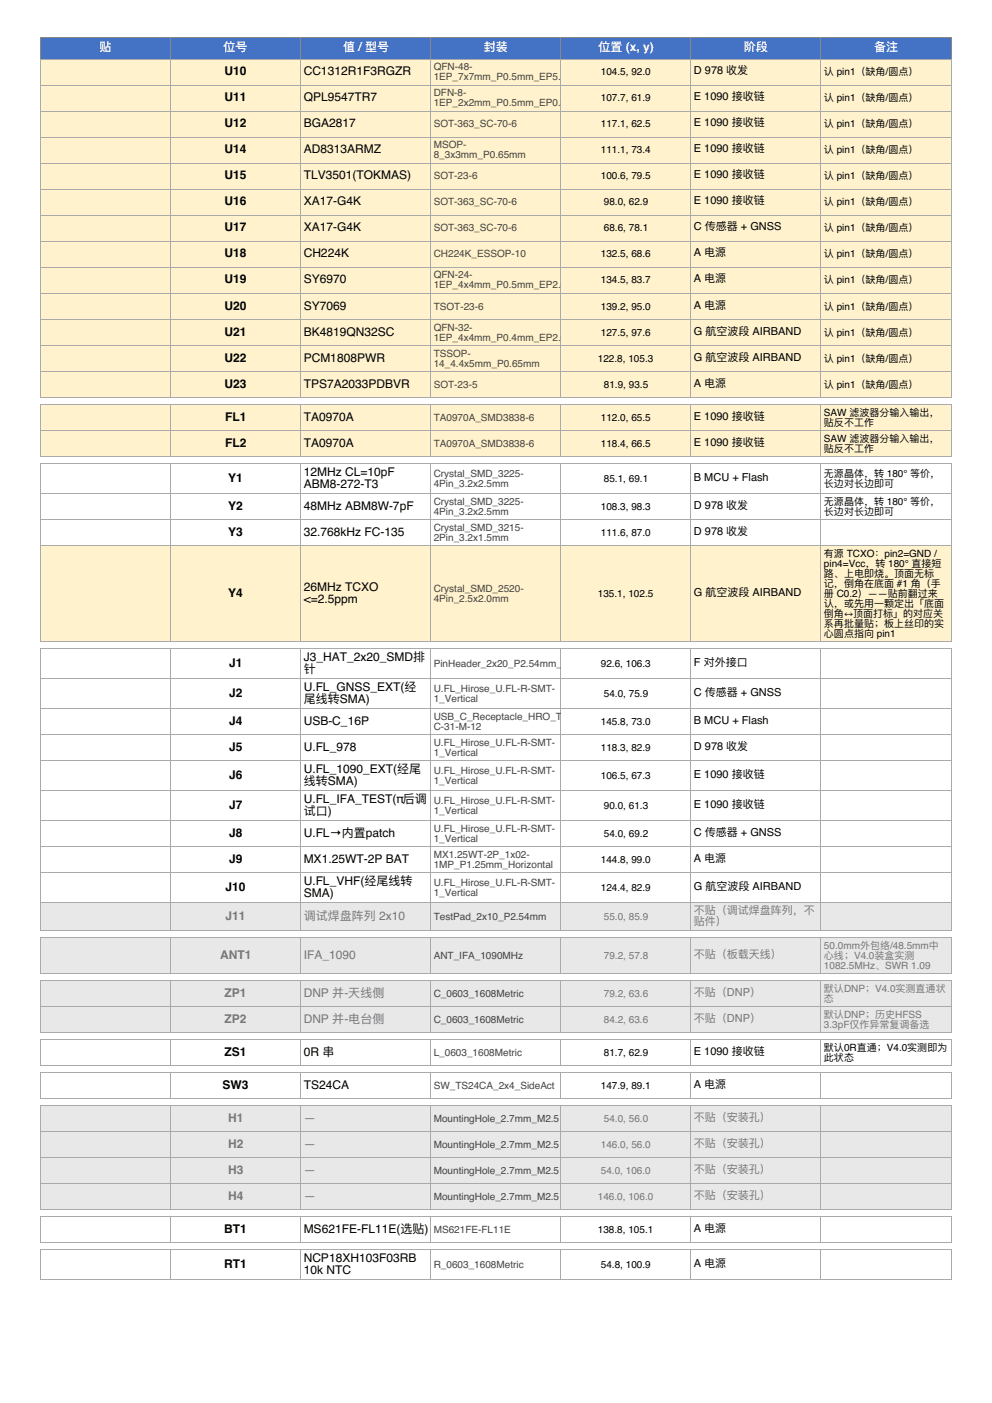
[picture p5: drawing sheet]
<svg xmlns="http://www.w3.org/2000/svg" width="210mm" height="297mm" viewBox="0 0 210 297" stroke-linecap="round" stroke-linejoin="round" font-family="sans-serif">
<defs><g id="words">
<g font-size="2.5" fill="#fff">
<text x="21.1" y="10.9">贴</text>
<text x="47.3" y="10.9">位号</text>
<text x="72.6" y="10.9">值 /型号</text>
<text x="102.4" y="10.9">封装</text>
<text x="126.6" y="10.9">位置 (x, y)</text>
<text x="157.4" y="10.9">阶段</text>
<text x="184.9" y="10.9">备注</text>
</g>
<g font-size="2.5">
<text x="47.5" y="16">U10</text>
<text x="64.3" y="16">CC1312R1F3RGZR</text>
<text x="47.5" y="21.5">U11</text>
<text x="64.3" y="21.5">QPL9547TR7</text>
<text x="47.5" y="27">U12</text>
<text x="64.3" y="27">BGA2817</text>
<text x="47.5" y="32.5">U14</text>
<text x="64.3" y="32.5">AD8313ARMZ</text>
<text x="47.5" y="38">U15</text>
<text x="64.3" y="38">TLV3501(TOKMAS)</text>
<text x="47.5" y="43.5">U16</text>
<text x="64.3" y="43.5">XA17-G4K</text>
<text x="47.5" y="49">U17</text>
<text x="64.3" y="49">XA17-G4K</text>
<text x="47.5" y="54.5">U18</text>
<text x="64.3" y="54.5">CH224K</text>
<text x="47.5" y="60">U19</text>
<text x="47.5" y="65.5">U20</text>
<text x="64.3" y="60">SY6970</text>
<text x="64.3" y="65.5">SY7069</text>
<text x="47.5" y="71">U21</text>
<text x="64.3" y="71">BK4819QN32SC</text>
<text x="47.5" y="76.5">U22</text>
<text x="64.3" y="76.5">PCM1808PWR</text>
<text x="47.5" y="82">U23</text>
<text x="64.3" y="82">TPS7A2033PDBVR</text>
<text x="47.6" y="89">FL1</text>
<text x="64.3" y="89">TA0970A</text>
<text x="47.6" y="94.5">FL2</text>
<text x="64.3" y="94.5">TA0970A</text>
<text x="48.3" y="101.9">Y1</text>
<text x="64.3" y="100.7">12MHz CL=10pF</text>
<text x="48.3" y="107.9">Y2</text>
<text x="64.3" y="103.2">ABM8-272-T3</text>
<text x="64.3" y="107.9">48MHz ABM8W-7pF</text>
<text x="48.3" y="113.4">Y3</text>
<text x="64.3" y="113.4">32.768kHz FC-135</text>
<text x="64.3" y="125">26MHz TCXO</text>
<text x="48.3" y="126.3">Y4</text>
<text x="64.3" y="127.6">&lt;=2.5ppm</text>
<text x="48.5" y="141.1">J1</text>
<text x="64.3" y="139.8">J3_HAT_2x20_SMD排</text>
<text x="64.3" y="142.4">针</text>
<text x="48.5" y="147.5">J2</text>
<text x="64.3" y="146.2">U.FL_GNSS_EXT(经</text>
<text x="64.3" y="148.7">尾线转SMA)</text>
<text x="48.5" y="153.4">J4</text>
<text x="64.3" y="153.4">USB-C_16P</text>
<text x="48.5" y="158.9">J5</text>
<text x="64.3" y="158.9">U.FL_978</text>
<text x="48.5" y="164.8">J6</text>
<text x="64.3" y="163.6">U.FL_1090_EXT(经尾</text>
<text x="64.3" y="166.1">线转SMA)</text>
<text x="48.5" y="171.2">J7</text>
<text x="64.3" y="169.9">U.FL_IFA_TEST(π后调</text>
<text x="64.3" y="172.4">试⼝)</text>
<text x="48.5" y="177.1">J8</text>
<text x="64.3" y="177.1">U.FL→内置patch</text>
<text x="48.5" y="182.6">J9</text>
<text x="64.3" y="182.6">MX1.25WT-2P BAT</text>
<text x="47.7" y="188.5">J10</text>
<text x="64.3" y="187.3">U.FL_VHF(经尾线转</text>
<text x="64.3" y="189.8">SMA)</text>
<text x="47.5" y="223.5">ZS1</text>
<text x="64.3" y="223.5">0R 串</text>
<text x="47.1" y="230.5">SW3</text>
<text x="64.3" y="230.5">TS24CA</text>
<text x="47.4" y="260.9">BT1</text>
<text x="64.3" y="260.9">MS621FE-FL11E(选贴)</text>
<text x="47.4" y="268.4">RT1</text>
<text x="64.3" y="267.1">NCP18XH103F03RB</text>
<text x="64.3" y="269.6">10k NTC</text>
</g>
<g font-size="2.5" fill="#777">
<text x="47.7" y="194.7">J11</text>
<text x="64.3" y="194.7">调试焊盘阵列 2x10</text>
<text x="46.6" y="202.9">ANT1</text>
<text x="64.3" y="202.9">IFA_1090</text>
<text x="47.5" y="211">ZP1</text>
<text x="64.3" y="211">DNP 并-天线侧</text>
<text x="47.5" y="216.5">ZP2</text>
<text x="64.3" y="216.5">DNP 并-电台侧</text>
<text x="48.3" y="237.4">H1</text>
<text x="64.3" y="237.4">—</text>
<text x="48.3" y="243">H2</text>
<text x="64.3" y="243">—</text>
<text x="48.3" y="248.5">H3</text>
<text x="64.3" y="248.5">—</text>
<text x="48.3" y="254">H4</text>
<text x="64.3" y="254">—</text>
</g>
<g font-size="2.3">
<text x="146.8" y="15.8">D 978 收发</text>
<text x="146.8" y="21.3">E 1090 接收链</text>
<text x="146.8" y="26.8">E 1090 接收链</text>
<text x="146.8" y="32.3">E 1090 接收链</text>
<text x="146.8" y="37.8">E 1090 接收链</text>
<text x="146.8" y="43.3">E 1090 接收链</text>
<text x="146.8" y="48.8">C 传感器 + GNSS</text>
<text x="146.8" y="54.3">A 电源</text>
<text x="146.8" y="59.8">A 电源</text>
<text x="146.8" y="65.3">A 电源</text>
<text x="146.8" y="70.8">G 航空波段 AIRBAND</text>
<text x="146.8" y="76.3">G 航空波段 AIRBAND</text>
<text x="146.8" y="81.8">A 电源</text>
<text x="146.8" y="88.8">E 1090 接收链</text>
<text x="146.8" y="94.3">E 1090 接收链</text>
<text x="146.8" y="101.7">B MCU + Flash</text>
<text x="146.8" y="107.7">D 978 收发</text>
<text x="146.8" y="113.2">D 978 收发</text>
<text x="146.8" y="126.1">G 航空波段 AIRBAND</text>
<text x="146.8" y="140.9">F 对外接⼝</text>
<text x="146.8" y="147.3">C 传感器 + GNSS</text>
<text x="146.8" y="153.2">B MCU + Flash</text>
<text x="146.8" y="158.7">D 978 收发</text>
<text x="146.8" y="164.6">E 1090 接收链</text>
<text x="146.8" y="171">E 1090 接收链</text>
<text x="146.8" y="176.9">C 传感器 + GNSS</text>
<text x="146.8" y="182.4">A 电源</text>
<text x="146.8" y="188.3">G 航空波段 AIRBAND</text>
<text x="146.8" y="223.3">E 1090 接收链</text>
<text x="146.8" y="230.2">A 电源</text>
<text x="146.8" y="260.7">A 电源</text>
<text x="146.8" y="268.1">A 电源</text>
</g>
<g font-size="2.3" fill="#777">
<text x="146.8" y="193.4">不贴（调试焊盘阵列，不</text>
<text x="146.8" y="195.7">贴件）</text>
<text x="146.8" y="202.7">不贴（板载天线）</text>
<text x="146.8" y="210.8">不贴（DNP）</text>
<text x="146.8" y="216.3">不贴（DNP）</text>
<text x="146.8" y="237.2">不贴（安装孔）</text>
<text x="146.8" y="242.7">不贴（安装孔）</text>
<text x="146.8" y="248.2">不贴（安装孔）</text>
<text x="146.8" y="253.7">不贴（安装孔）</text>
</g>
<g font-size="2.1" fill="#444">
<text x="91.8" y="14.9">QFN-48-</text>
<text x="91.8" y="17">1EP_7x7mm_P0.5mm_EP5.</text>
<text x="118.7" y="17">15x5.15mm</text>
<text x="91.8" y="20.4">DFN-8-</text>
<text x="91.8" y="22.5">1EP_2x2mm_P0.5mm_EP0.</text>
<text x="118.7" y="22.5">86x1.55mm</text>
<text x="91.8" y="27">SOT-363_SC-70-6</text>
<text x="91.8" y="31.4">MSOP-</text>
<text x="91.8" y="33.6">8_3x3mm_P0.65mm</text>
<text x="91.8" y="38">SOT-23-6</text>
<text x="91.8" y="43.5">SOT-363_SC-70-6</text>
<text x="91.8" y="49">SOT-363_SC-70-6</text>
<text x="91.8" y="54.5">CH224K_ESSOP-10</text>
<text x="91.8" y="59">QFN-24-</text>
<text x="91.8" y="61.1">1EP_4x4mm_P0.5mm_EP2.</text>
<text x="91.8" y="65.5">TSOT-23-6</text>
<text x="118.7" y="61.1">6x2.6mm_ThermalVias</text>
<text x="91.8" y="70">QFN-32-</text>
<text x="91.8" y="72.1">1EP_4x4mm_P0.4mm_EP2.</text>
<text x="91.8" y="75.5">TSSOP-</text>
<text x="91.8" y="77.6">14_4.4x5mm_P0.65mm</text>
<text x="118.7" y="72.1">65x2.65mm</text>
<text x="91.8" y="82">SOT-23-5</text>
<text x="91.8" y="89">TA0970A_SMD3838-6</text>
<text x="91.8" y="94.5">TA0970A_SMD3838-6</text>
<text x="91.8" y="100.9">Crystal_SMD_3225-</text>
<text x="91.8" y="103">4Pin_3.2x2.5mm</text>
<text x="91.8" y="106.8">Crystal_SMD_3225-</text>
<text x="91.8" y="108.9">4Pin_3.2x2.5mm</text>
<text x="91.8" y="112.3">Crystal_SMD_3215-</text>
<text x="91.8" y="114.4">2Pin_3.2x1.5mm</text>
<text x="91.8" y="125.2">Crystal_SMD_2520-</text>
<text x="91.8" y="127.3">4Pin_2.5x2.0mm</text>
<text x="91.8" y="141.1">PinHeader_2x20_P2.54mm_</text>
<text x="118.9" y="141.1">Vertical_SMD</text>
<text x="91.8" y="146.4">U.FL_Hirose_U.FL-R-SMT-</text>
<text x="91.8" y="148.5">1_Vertical</text>
<text x="91.8" y="152.3">USB_C_Receptacle_HRO_T</text>
<text x="91.8" y="154.5">C-31-M-12</text>
<text x="91.8" y="157.8">U.FL_Hirose_U.FL-R-SMT-</text>
<text x="91.8" y="160">1_Vertical</text>
<text x="91.8" y="163.8">U.FL_Hirose_U.FL-R-SMT-</text>
<text x="91.8" y="165.9">1_Vertical</text>
<text x="91.8" y="170.1">U.FL_Hirose_U.FL-R-SMT-</text>
<text x="91.8" y="172.2">1_Vertical</text>
<text x="91.8" y="176">U.FL_Hirose_U.FL-R-SMT-</text>
<text x="91.8" y="178.2">1_Vertical</text>
<text x="91.8" y="181.6">MX1.25WT-2P_1x02-</text>
<text x="91.8" y="183.7">1MP_P1.25mm_Horizontal</text>
<text x="91.8" y="187.5">U.FL_Hirose_U.FL-R-SMT-</text>
<text x="91.8" y="189.6">1_Vertical</text>
<text x="91.8" y="194.7">TestPad_2x10_P2.54mm</text>
<text x="91.8" y="202.9">ANT_IFA_1090MHz</text>
<text x="91.8" y="211">C_0603_1608Metric</text>
<text x="91.8" y="216.5">C_0603_1608Metric</text>
<text x="91.8" y="223.5">L_0603_1608Metric</text>
<text x="91.8" y="230.5">SW_TS24CA_2x4_SideAct</text>
<text x="91.8" y="237.4">MountingHole_2.7mm_M2.5</text>
<text x="91.8" y="243">MountingHole_2.7mm_M2.5</text>
<text x="91.8" y="248.5">MountingHole_2.7mm_M2.5</text>
<text x="91.8" y="254">MountingHole_2.7mm_M2.5</text>
<text x="91.8" y="260.9">MS621FE-FL11E</text>
<text x="91.8" y="268.4">R_0603_1608Metric</text>
</g>
<g font-size="2.1">
<text x="127.1" y="16">104.5, 92.0</text>
<text x="174.4" y="16">认 pin1（缺⻆/圆点）</text>
<text x="127.1" y="21.5">107.7, 61.9</text>
<text x="174.4" y="21.5">认 pin1（缺⻆/圆点）</text>
<text x="127.1" y="27">117.1, 62.5</text>
<text x="174.4" y="27">认 pin1（缺⻆/圆点）</text>
<text x="127.1" y="32.5">111.1, 73.4</text>
<text x="174.4" y="32.5">认 pin1（缺⻆/圆点）</text>
<text x="127.1" y="38">100.6, 79.5</text>
<text x="174.4" y="38">认 pin1（缺⻆/圆点）</text>
<text x="127.8" y="43.5">98.0, 62.9</text>
<text x="174.4" y="43.5">认 pin1（缺⻆/圆点）</text>
<text x="127.8" y="49">68.6, 78.1</text>
<text x="174.4" y="49">认 pin1（缺⻆/圆点）</text>
<text x="127.1" y="54.5">132.5, 68.6</text>
<text x="174.4" y="54.5">认 pin1（缺⻆/圆点）</text>
<text x="127.1" y="60">134.5, 83.7</text>
<text x="127.1" y="65.5">139.2, 95.0</text>
<text x="174.4" y="60">认 pin1（缺⻆/圆点）</text>
<text x="174.4" y="65.5">认 pin1（缺⻆/圆点）</text>
<text x="127.1" y="71">127.5, 97.6</text>
<text x="174.4" y="71">认 pin1（缺⻆/圆点）</text>
<text x="126.5" y="76.5">122.8, 105.3</text>
<text x="174.4" y="76.5">认 pin1（缺⻆/圆点）</text>
<text x="127.8" y="82">81.9, 93.5</text>
<text x="174.4" y="82">认 pin1（缺⻆/圆点）</text>
<text x="127.1" y="89">112.0, 65.5</text>
<text x="174.4" y="88">SAW 滤波器分输⼊输出，</text>
<text x="127.1" y="94.5">118.4, 66.5</text>
<text x="174.4" y="90.1">贴反不⼯作</text>
<text x="174.4" y="93.5">SAW 滤波器分输⼊输出，</text>
<text x="174.4" y="95.6">贴反不⼯作</text>
<text x="127.8" y="101.9">85.1, 69.1</text>
<text x="174.4" y="100.9">⽆源晶体，转 180° 等价，</text>
<text x="127.1" y="107.9">108.3, 98.3</text>
<text x="174.4" y="103">⻓边对⻓边即可</text>
<text x="174.4" y="106.8">⽆源晶体，转 180° 等价，</text>
<text x="127.1" y="113.4">111.6, 87.0</text>
<text x="174.4" y="108.9">⻓边对⻓边即可</text>
<text x="174.4" y="117.8">有源 TCXO：pin2=GND /</text>
<text x="174.4" y="119.9">pin4=Vcc，转 180° 直接短</text>
<text x="174.4" y="122.1">路、上电即烧。顶⾯⽆标</text>
<text x="174.4" y="124.2">记，倒⻆在底⾯ #1 ⻆（⼿</text>
<text x="126.5" y="126.3">135.1, 102.5</text>
<text x="174.4" y="126.3">册 C0.2）——贴前翻过来</text>
<text x="174.4" y="128.4">认，或先⽤⼀颗定出「底⾯</text>
<text x="174.4" y="130.5">倒⻆↔顶⾯打标」的对应关</text>
<text x="174.4" y="132.6">系再批量贴；板上丝印的实</text>
<text x="174.4" y="134.8">⼼圆点指向 pin1</text>
<text x="127.1" y="141.1">92.6, 106.3</text>
<text x="127.8" y="147.5">54.0, 75.9</text>
<text x="127.1" y="153.4">145.8, 73.0</text>
<text x="127.1" y="158.9">118.3, 82.9</text>
<text x="127.1" y="164.8">106.5, 67.3</text>
<text x="127.8" y="171.2">90.0, 61.3</text>
<text x="127.8" y="177.1">54.0, 69.2</text>
<text x="127.1" y="182.6">144.8, 99.0</text>
<text x="127.1" y="188.5">124.4, 82.9</text>
<text x="127.8" y="223.5">81.7, 62.9</text>
<text x="174.4" y="222.4">默认0R直通；V4.0实测即为</text>
<text x="174.4" y="224.5">此状态</text>
<text x="127.1" y="230.5">147.9, 89.1</text>
<text x="126.5" y="260.9">138.8, 105.1</text>
<text x="127.1" y="268.4">54.8, 100.9</text>
</g>
<g font-size="2.1" fill="#777">
<text x="127.8" y="194.7">55.0, 85.9</text>
<text x="127.8" y="202.9">79.2, 57.8</text>
<text x="174.4" y="200.8">50.0mm外包络/48.5mm中</text>
<text x="174.4" y="202.9">⼼线；V4.0装盒实测</text>
<text x="174.4" y="205.1">1082.5MHz、SWR 1.09</text>
<text x="174.4" y="209.9">默认DNP；V4.0实测直通状</text>
<text x="127.8" y="211">79.2, 63.6</text>
<text x="174.4" y="212">态</text>
<text x="174.4" y="215.4">默认DNP；历史HFSS</text>
<text x="127.8" y="216.5">84.2, 63.6</text>
<text x="174.4" y="217.5">3.3pF仅作异常复调备选</text>
<text x="127.8" y="237.4">54.0, 56.0</text>
<text x="127.1" y="243">146.0, 56.0</text>
<text x="127.1" y="248.5">54.0, 106.0</text>
<text x="126.5" y="254">146.0, 106.0</text>
</g>
</g></defs>
<g fill="#fff2cc">
<path d="M8.6 12.6h27.5v5.5h-27.5z"/>
<path d="M36.1 12.6h27.5v5.5h-27.5z"/>
<path d="M63.6 12.6h27.5v5.5h-27.5z"/>
<path d="M91.1 12.6h27.6v5.5h-27.6z"/>
<path d="M118.7 12.6h27.5v5.5h-27.5z"/>
<path d="M146.2 12.6h27.5v5.5h-27.5z"/>
<path d="M173.7 12.6h27.5v5.5h-27.5z"/>
<path d="M8.6 18.1h27.5v5.5h-27.5z"/>
<path d="M36.1 18.1h27.5v5.5h-27.5z"/>
<path d="M63.6 18.1h27.5v5.5h-27.5z"/>
<path d="M91.1 18.1h27.6v5.5h-27.6z"/>
<path d="M118.7 18.1h27.5v5.5h-27.5z"/>
<path d="M146.2 18.1h27.5v5.5h-27.5z"/>
<path d="M173.7 18.1h27.5v5.5h-27.5z"/>
<path d="M8.6 23.6h27.5v5.5h-27.5z"/>
<path d="M36.1 23.6h27.5v5.5h-27.5z"/>
<path d="M63.6 23.6h27.5v5.5h-27.5z"/>
<path d="M91.1 23.6h27.6v5.5h-27.6z"/>
<path d="M118.7 23.6h27.5v5.5h-27.5z"/>
<path d="M146.2 23.6h27.5v5.5h-27.5z"/>
<path d="M173.7 23.6h27.5v5.5h-27.5z"/>
<path d="M8.6 29.1h27.5v5.5h-27.5z"/>
<path d="M36.1 29.1h27.5v5.5h-27.5z"/>
<path d="M63.6 29.1h27.5v5.5h-27.5z"/>
<path d="M91.1 29.1h27.6v5.5h-27.6z"/>
<path d="M118.7 29.1h27.5v5.5h-27.5z"/>
<path d="M146.2 29.1h27.5v5.5h-27.5z"/>
<path d="M173.7 29.1h27.5v5.5h-27.5z"/>
<path d="M8.6 34.6h27.5v5.5h-27.5z"/>
<path d="M36.1 34.6h27.5v5.5h-27.5z"/>
<path d="M63.6 34.6h27.5v5.5h-27.5z"/>
<path d="M91.1 34.6h27.6v5.5h-27.6z"/>
<path d="M118.7 34.6h27.5v5.5h-27.5z"/>
<path d="M146.2 34.6h27.5v5.5h-27.5z"/>
<path d="M173.7 34.6h27.5v5.5h-27.5z"/>
<path d="M8.6 40.1h27.5v5.5h-27.5z"/>
<path d="M36.1 40.1h27.5v5.5h-27.5z"/>
<path d="M63.6 40.1h27.5v5.5h-27.5z"/>
<path d="M91.1 40.1h27.6v5.5h-27.6z"/>
<path d="M118.7 40.1h27.5v5.5h-27.5z"/>
<path d="M146.2 40.1h27.5v5.5h-27.5z"/>
<path d="M173.7 40.1h27.5v5.5h-27.5z"/>
<path d="M8.6 45.6h27.5v5.5h-27.5z"/>
<path d="M36.1 45.6h27.5v5.5h-27.5z"/>
<path d="M63.6 45.6h27.5v5.5h-27.5z"/>
<path d="M91.1 45.6h27.6v5.5h-27.6z"/>
<path d="M118.7 45.6h27.5v5.5h-27.5z"/>
<path d="M146.2 45.6h27.5v5.5h-27.5z"/>
<path d="M173.7 45.6h27.5v5.5h-27.5z"/>
<path d="M8.6 51.1h27.5v5.5h-27.5z"/>
<path d="M36.1 51.1h27.5v5.5h-27.5z"/>
<path d="M63.6 51.1h27.5v5.5h-27.5z"/>
<path d="M91.1 51.1h27.6v5.5h-27.6z"/>
<path d="M118.7 51.1h27.5v5.5h-27.5z"/>
<path d="M146.2 51.1h27.5v5.5h-27.5z"/>
<path d="M173.7 51.1h27.5v5.5h-27.5z"/>
<path d="M8.6 56.6h27.5v5.5h-27.5z"/>
<path d="M36.1 56.6h27.5v5.5h-27.5z"/>
<path d="M63.6 56.6h27.5v5.5h-27.5z"/>
<path d="M91.1 56.6h27.6v5.5h-27.6z"/>
<path d="M118.7 56.6h27.5v5.5h-27.5z"/>
<path d="M146.2 56.6h27.5v5.5h-27.5z"/>
<path d="M173.7 56.6h27.5v5.5h-27.5z"/>
<path d="M8.6 62.1h27.5v5.5h-27.5z"/>
<path d="M36.1 62.1h27.5v5.5h-27.5z"/>
<path d="M63.6 62.1h27.5v5.5h-27.5z"/>
<path d="M91.1 62.1h27.6v5.5h-27.6z"/>
<path d="M118.7 62.1h27.5v5.5h-27.5z"/>
<path d="M146.2 62.1h27.5v5.5h-27.5z"/>
<path d="M173.7 62.1h27.5v5.5h-27.5z"/>
<path d="M8.6 67.6h27.5v5.5h-27.5z"/>
<path d="M36.1 67.6h27.5v5.5h-27.5z"/>
<path d="M63.6 67.6h27.5v5.5h-27.5z"/>
<path d="M91.1 67.6h27.6v5.5h-27.6z"/>
<path d="M118.7 67.6h27.5v5.5h-27.5z"/>
<path d="M146.2 67.6h27.5v5.5h-27.5z"/>
<path d="M173.7 67.6h27.5v5.5h-27.5z"/>
<path d="M8.6 73.1h27.5v5.6h-27.5z"/>
<path d="M36.1 73.1h27.5v5.6h-27.5z"/>
<path d="M63.6 73.1h27.5v5.6h-27.5z"/>
<path d="M91.1 73.1h27.6v5.6h-27.6z"/>
<path d="M118.7 73.1h27.5v5.6h-27.5z"/>
<path d="M146.2 73.1h27.5v5.6h-27.5z"/>
<path d="M173.7 73.1h27.5v5.6h-27.5z"/>
<path d="M8.6 78.7h27.5v5.5h-27.5z"/>
<path d="M36.1 78.7h27.5v5.5h-27.5z"/>
<path d="M63.6 78.7h27.5v5.5h-27.5z"/>
<path d="M91.1 78.7h27.6v5.5h-27.6z"/>
<path d="M118.7 78.7h27.5v5.5h-27.5z"/>
<path d="M146.2 78.7h27.5v5.5h-27.5z"/>
<path d="M173.7 78.7h27.5v5.5h-27.5z"/>
<path d="M8.6 85.6h27.5v5.5h-27.5z"/>
<path d="M36.1 85.6h27.5v5.5h-27.5z"/>
<path d="M63.6 85.6h27.5v5.5h-27.5z"/>
<path d="M91.1 85.6h27.6v5.5h-27.6z"/>
<path d="M118.7 85.6h27.5v5.5h-27.5z"/>
<path d="M146.2 85.6h27.5v5.5h-27.5z"/>
<path d="M173.7 85.6h27.5v5.5h-27.5z"/>
<path d="M8.6 91.1h27.5v5.5h-27.5z"/>
<path d="M36.1 91.1h27.5v5.5h-27.5z"/>
<path d="M63.6 91.1h27.5v5.5h-27.5z"/>
<path d="M91.1 91.1h27.6v5.5h-27.6z"/>
<path d="M118.7 91.1h27.5v5.5h-27.5z"/>
<path d="M146.2 91.1h27.5v5.5h-27.5z"/>
<path d="M173.7 91.1h27.5v5.5h-27.5z"/>
<path d="M8.6 115.5h27.5v20.3h-27.5z"/>
<path d="M36.1 115.5h27.5v20.3h-27.5z"/>
<path d="M63.6 115.5h27.5v20.3h-27.5z"/>
<path d="M91.1 115.5h27.6v20.3h-27.6z"/>
<path d="M118.7 115.5h27.5v20.3h-27.5z"/>
<path d="M146.2 115.5h27.5v20.3h-27.5z"/>
<path d="M173.7 115.5h27.5v20.3h-27.5z"/>
</g>
<g fill="#e8e8e8">
<path d="M8.6 191.1h27.5v5.9h-27.5z"/>
<path d="M36.1 191.1h27.5v5.9h-27.5z"/>
<path d="M63.6 191.1h27.5v5.9h-27.5z"/>
<path d="M91.1 191.1h27.6v5.9h-27.6z"/>
<path d="M118.7 191.1h27.5v5.9h-27.5z"/>
<path d="M146.2 191.1h27.5v5.9h-27.5z"/>
<path d="M173.7 191.1h27.5v5.9h-27.5z"/>
<path d="M8.6 198.5h27.5v7.6h-27.5z"/>
<path d="M36.1 198.5h27.5v7.6h-27.5z"/>
<path d="M63.6 198.5h27.5v7.6h-27.5z"/>
<path d="M91.1 198.5h27.6v7.6h-27.6z"/>
<path d="M118.7 198.5h27.5v7.6h-27.5z"/>
<path d="M146.2 198.5h27.5v7.6h-27.5z"/>
<path d="M173.7 198.5h27.5v7.6h-27.5z"/>
<path d="M8.6 207.6h27.5v5.5h-27.5z"/>
<path d="M36.1 207.6h27.5v5.5h-27.5z"/>
<path d="M63.6 207.6h27.5v5.5h-27.5z"/>
<path d="M91.1 207.6h27.6v5.5h-27.6z"/>
<path d="M118.7 207.6h27.5v5.5h-27.5z"/>
<path d="M146.2 207.6h27.5v5.5h-27.5z"/>
<path d="M173.7 207.6h27.5v5.5h-27.5z"/>
<path d="M8.6 213.1h27.5v5.5h-27.5z"/>
<path d="M36.1 213.1h27.5v5.5h-27.5z"/>
<path d="M63.6 213.1h27.5v5.5h-27.5z"/>
<path d="M91.1 213.1h27.6v5.5h-27.6z"/>
<path d="M118.7 213.1h27.5v5.5h-27.5z"/>
<path d="M146.2 213.1h27.5v5.5h-27.5z"/>
<path d="M173.7 213.1h27.5v5.5h-27.5z"/>
<path d="M8.6 234.1h27.5v5.5h-27.5z"/>
<path d="M36.1 234.1h27.5v5.5h-27.5z"/>
<path d="M63.6 234.1h27.5v5.5h-27.5z"/>
<path d="M91.1 234.1h27.6v5.5h-27.6z"/>
<path d="M118.7 234.1h27.5v5.5h-27.5z"/>
<path d="M146.2 234.1h27.5v5.5h-27.5z"/>
<path d="M173.7 234.1h27.5v5.5h-27.5z"/>
<path d="M8.6 239.6h27.5v5.5h-27.5z"/>
<path d="M36.1 239.6h27.5v5.5h-27.5z"/>
<path d="M63.6 239.6h27.5v5.5h-27.5z"/>
<path d="M91.1 239.6h27.6v5.5h-27.6z"/>
<path d="M118.7 239.6h27.5v5.5h-27.5z"/>
<path d="M146.2 239.6h27.5v5.5h-27.5z"/>
<path d="M173.7 239.6h27.5v5.5h-27.5z"/>
<path d="M8.6 245.1h27.5v5.5h-27.5z"/>
<path d="M36.1 245.1h27.5v5.5h-27.5z"/>
<path d="M63.6 245.1h27.5v5.5h-27.5z"/>
<path d="M91.1 245.1h27.6v5.5h-27.6z"/>
<path d="M118.7 245.1h27.5v5.5h-27.5z"/>
<path d="M146.2 245.1h27.5v5.5h-27.5z"/>
<path d="M173.7 245.1h27.5v5.5h-27.5z"/>
<path d="M8.6 250.6h27.5v5.5h-27.5z"/>
<path d="M36.1 250.6h27.5v5.5h-27.5z"/>
<path d="M63.6 250.6h27.5v5.5h-27.5z"/>
<path d="M91.1 250.6h27.6v5.5h-27.6z"/>
<path d="M118.7 250.6h27.5v5.5h-27.5z"/>
<path d="M146.2 250.6h27.5v5.5h-27.5z"/>
<path d="M173.7 250.6h27.5v5.5h-27.5z"/>
</g>
<g fill="#4472c4">
<path d="M8.6 7.9h27.5v4.7h-27.5z"/>
<path d="M36.1 7.9h27.5v4.7h-27.5z"/>
<path d="M63.6 7.9h27.5v4.7h-27.5z"/>
<path d="M91.1 7.9h27.6v4.7h-27.6z"/>
<path d="M118.7 7.9h27.5v4.7h-27.5z"/>
<path d="M146.2 7.9h27.5v4.7h-27.5z"/>
<path d="M173.7 7.9h27.5v4.7h-27.5z"/>
</g>
<path d="M8.6 7.9h192.6v4.7h-192.6zM36.1 7.9v4.7M63.6 7.9v4.7M91.1 7.9v4.7M118.7 7.9v4.7M146.2 7.9v4.7M173.7 7.9v4.7" fill="none" stroke="#888" stroke-width=".21"/>
<g fill="none" stroke="#aaa" stroke-width=".21">
<path d="M8.6 12.6h192.6v71.6h-192.6zM8.6 18.1h192.6M36.1 12.6v71.6M63.6 12.6v71.6M91.1 12.6v71.6M118.7 12.6v71.6M146.2 12.6v71.6M173.7 12.6v71.6M8.6 23.6h192.6M8.6 29.1h192.6M8.6 34.6h192.6M8.6 40.1h192.6"/>
<path d="M8.6 45.6h192.6M8.6 51.1h192.6M8.6 56.6h192.6M8.6 62.1h192.6M8.6 67.6h192.6M8.6 73.1h192.6M8.6 78.7h192.6M8.6 85.6h192.6v11h-192.6zM8.6 98.1h192.6v37.7h-192.6zM8.6 91.1h192.6M36.1 85.6v11M36.1 98.1v37.7"/>
<path d="M63.6 85.6v11M63.6 98.1v37.7M91.1 85.6v11M91.1 98.1v37.7M118.7 85.6v11M118.7 98.1v37.7M146.2 85.6v11M146.2 98.1v37.7M173.7 85.6v11M173.7 98.1v37.7M8.6 104.5h192.6M8.6 110h192.6"/>
<path d="M8.6 115.5h192.6M8.6 137.3h192.6v59.7h-192.6zM36.1 137.3v59.7M63.6 137.3v59.7M91.1 137.3v59.7M118.7 137.3v59.7M146.2 137.3v59.7M173.7 137.3v59.7M8.6 143.7h192.6M8.6 150h192.6M8.6 155.5h192.6M8.6 161h192.6"/>
<path d="M8.6 167.4h192.6M8.6 173.7h192.6M8.6 179.2h192.6M8.6 198.5h192.6v7.6h-192.6zM8.6 184.7h192.6M8.6 191.1h192.6M36.1 198.5v7.6M63.6 198.5v7.6M91.1 198.5v7.6M118.7 198.5v7.6M146.2 198.5v7.6M173.7 198.5v7.6"/>
<path d="M8.6 207.6h192.6v11h-192.6zM8.6 213.1h192.6M36.1 207.6v11M63.6 207.6v11M91.1 207.6v11M118.7 207.6v11M146.2 207.6v11M173.7 207.6v11M8.6 220.1h192.6v5.5h-192.6zM8.6 227.1h192.6v5.5h-192.6zM8.6 234.1h192.6v22h-192.6zM8.6 239.6h192.6"/>
<path d="M36.1 220.1v5.5M36.1 227.1v5.5M36.1 234.1v22M63.6 220.1v5.5M63.6 227.1v5.5M63.6 234.1v22M91.1 220.1v5.5M91.1 227.1v5.5M91.1 234.1v22M118.7 220.1v5.5M118.7 227.1v5.5M118.7 234.1v22"/>
<path d="M146.2 220.1v5.5M146.2 227.1v5.5M146.2 234.1v22M173.7 220.1v5.5M173.7 227.1v5.5M173.7 234.1v22M8.6 257.6h192.6v5.5h-192.6zM8.6 245.1h192.6M8.6 250.6h192.6M36.1 257.6v5.5M63.6 257.6v5.5M91.1 257.6v5.5"/>
<path d="M118.7 257.6v5.5M146.2 257.6v5.5M173.7 257.6v5.5M8.6 264.5h192.6v6.4h-192.6zM36.1 264.5v6.4M63.6 264.5v6.4M91.1 264.5v6.4M118.7 264.5v6.4M146.2 264.5v6.4M173.7 264.5v6.4"/>
</g>
<use href="#words"/>
</svg>
